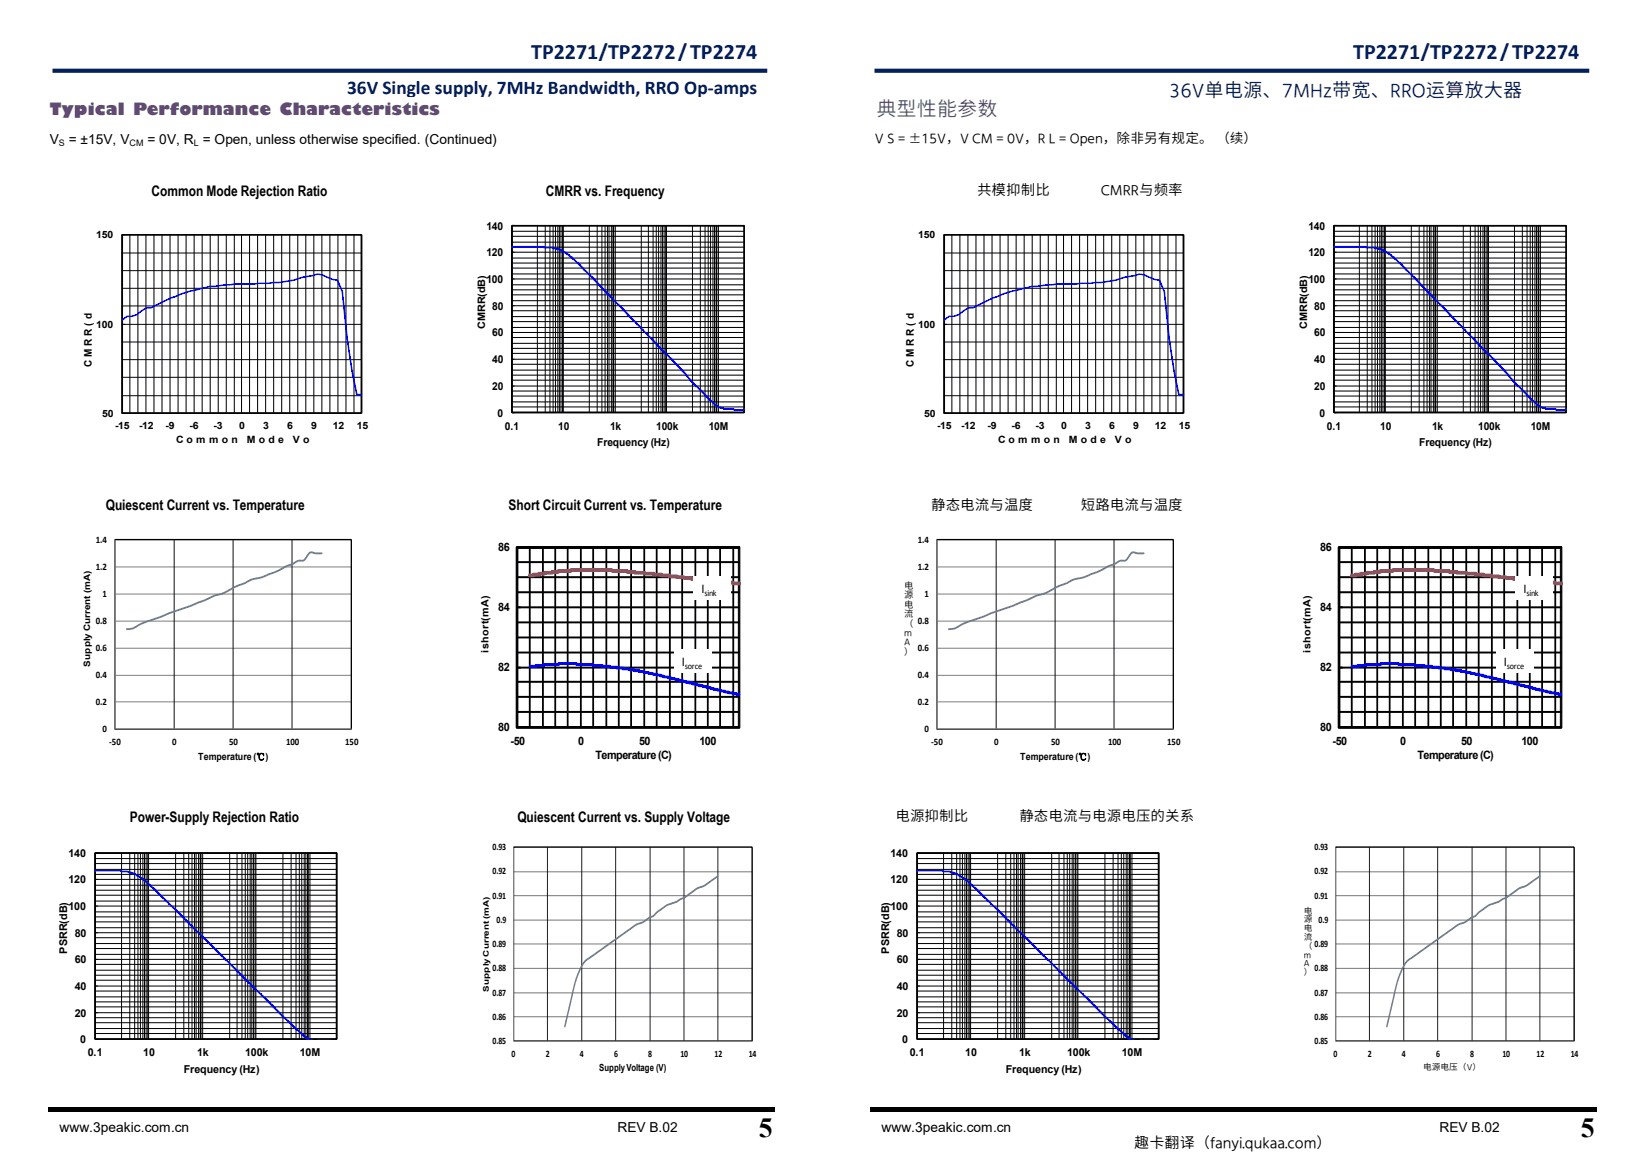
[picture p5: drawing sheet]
<svg xmlns="http://www.w3.org/2000/svg" width="420mm" height="297mm" viewBox="0 0 420 297" stroke-linecap="round" stroke-linejoin="round" font-family="sans-serif">
<defs><g id="words">
<g font-size="7.1">
<text x="193.8" y="290.7">5</text>
<text x="403.9" y="290.7">5</text>
</g>
<g font-size="5.6" fill="#002060">
<text x="135.7" y="15">TP2271/TP2272/TP2274</text>
<text x="345.7" y="15">TP2271/TP2272/TP2274</text>
</g>
<text font-size="5.2" fill="#5f4879" x="223.9" y="29.7">典型性能参数</text>
<text font-size="5" fill="#002060" x="88.7" y="24.1">36V Single supply, 7MHz Bandwidth, RRO Op-amps</text>
<text font-size="5" fill="#001f5f" x="298.7" y="24.7">36V单电源、7MHz带宽、RRO运算放大器</text>
<text font-size="4.2" fill="#5f497a" x="12.7" y="29.4">Typical Performance Characteristics</text>
<text font-size="3.9" x="289.8" y="293.4">趣卡翻译（fanyi.qukaa.com）</text>
<g font-size="3.7">
<text x="38.7" y="50.1">Common Mode Rejection Ratio</text>
<text x="139.5" y="50.1">CMRR vs. Frequency</text>
<text x="249.6" y="49.9">共模抑制比</text>
<text x="281.3" y="49.9">CMRR与频率</text>
<text x="27" y="130.4">Quiescent Current vs. Temperature</text>
<text x="129.9" y="130.4">Short Circuit Current vs. Temperature</text>
<text x="237.9" y="130.2">静态电流与温度</text>
<text x="276.1" y="130.2">短路电流与温度</text>
<text x="228.8" y="209.8">电源抑制比</text>
<text x="260.4" y="209.8">静态电流与电源电压的关系</text>
<text x="33.2" y="210">Power-Supply Rejection Ratio</text>
<text x="132.2" y="210">Quiescent Current vs. Supply Voltage</text>
</g>
<g font-size="3.5">
<text x="12.7" y="36.8">V</text>
<text x="17.6" y="36.8">= ±15V, V</text>
<text x="37.7" y="36.8">= 0V, R = Open, unless otherwise specified. (Continued)</text>
<text x="223.5" y="36.7">V S = ±15V，V CM = 0V，R L = Open，除非另有规定。 （续）</text>
<text x="15.2" y="289.3">www.3peakic.com.cn</text>
<text x="157.8" y="289.3">REV B.02</text>
<text x="225.2" y="289.3">www.3peakic.com.cn</text>
<text x="367.8" y="289.3">REV B.02</text>
</g>
<g font-size="3.4">
<text x="179.2" y="151.7">I</text>
<text x="389.2" y="151.7">I</text>
<text x="174.2" y="170.2">I</text>
<text x="384.2" y="170.2">I</text>
</g>
<g font-size="2.9">
<text x="127.3" y="140.9">86</text>
<text x="337.3" y="140.9">86</text>
<text x="127.3" y="156.3">84</text>
<text x="337.3" y="156.3">84</text>
<text x="127.3" y="171.6">82</text>
<text x="337.3" y="171.6">82</text>
<text x="127.3" y="187">80</text>
<text x="130.5" y="190.4">-50</text>
<text x="147.7" y="190.4">0</text>
<text x="163.3" y="190.4">50</text>
<text x="178.7" y="190.4">100</text>
<text x="337.3" y="187">80</text>
<text x="340.5" y="190.4">-50</text>
<text x="357.7" y="190.4">0</text>
<text x="373.3" y="190.4">50</text>
<text x="388.7" y="190.4">100</text>
<text x="152.1" y="193.9">Temperature (C)</text>
<text x="362.1" y="193.9">Temperature (C)</text>
</g>
<g font-size="2.8">
<text x="124.3" y="58.7">140</text>
<text x="334.3" y="58.7">140</text>
<text x="124.3" y="65.5">120</text>
<text x="334.3" y="65.5">120</text>
<text x="124.3" y="72.3">100</text>
<text x="334.3" y="72.3">100</text>
<text x="125.8" y="79.2">80</text>
<text x="335.8" y="79.2">80</text>
<text x="125.8" y="86">60</text>
<text x="335.8" y="86">60</text>
<text x="125.8" y="92.8">40</text>
<text x="335.8" y="92.8">40</text>
<text x="125.8" y="99.7">20</text>
<text x="335.8" y="99.7">20</text>
<text x="127.1" y="106.5">0</text>
<text x="337.1" y="106.5">0</text>
<text x="129" y="109.8">0.1</text>
<text x="142.6" y="109.8">10</text>
<text x="155.9" y="109.8">1k</text>
<text x="167.7" y="109.8">100k</text>
<text x="181.1" y="109.8">10M</text>
<text x="339" y="109.8">0.1</text>
<text x="352.6" y="109.8">10</text>
<text x="365.9" y="109.8">1k</text>
<text x="377.7" y="109.8">100k</text>
<text x="391.1" y="109.8">10M</text>
<text x="152.6" y="114.1">Frequency (Hz)</text>
<text x="362.6" y="114.1">Frequency (Hz)</text>
<text x="17.5" y="219">140</text>
<text x="227.5" y="219">140</text>
<text x="17.5" y="225.8">120</text>
<text x="227.5" y="225.8">120</text>
<text x="17.5" y="232.6">100</text>
<text x="227.5" y="232.6">100</text>
<text x="19.1" y="239.4">80</text>
<text x="229.1" y="239.4">80</text>
<text x="19.1" y="246.2">60</text>
<text x="229.1" y="246.2">60</text>
<text x="19.1" y="253">40</text>
<text x="229.1" y="253">40</text>
<text x="19.1" y="259.9">20</text>
<text x="229.1" y="259.9">20</text>
<text x="20.5" y="266.7">0</text>
<text x="22.4" y="269.9">0.1</text>
<text x="36.6" y="269.9">10</text>
<text x="50.4" y="269.9">1k</text>
<text x="62.7" y="269.9">100k</text>
<text x="76.6" y="269.9">10M</text>
<text x="230.5" y="266.7">0</text>
<text x="232.4" y="269.9">0.1</text>
<text x="246.6" y="269.9">10</text>
<text x="260.4" y="269.9">1k</text>
<text x="272.7" y="269.9">100k</text>
<text x="286.6" y="269.9">10M</text>
<text x="46.9" y="274.2">Frequency (Hz)</text>
<text x="257" y="274.2">Frequency (Hz)</text>
</g>
<g font-size="2.7">
<text x="23.4" y="93.8" transform="rotate(-90 23.4 93.8)">C M R R ( d B</text>
<text x="233.5" y="93.8" transform="rotate(-90 233.5 93.8)">C M R R ( d B</text>
<text x="17.2" y="243.7" transform="rotate(-90 17.2 243.7)">PSRR(dB)</text>
<text x="227.2" y="243.7" transform="rotate(-90 227.2 243.7)">PSRR(dB)</text>
</g>
<g font-size="2.6">
<text x="24.6" y="60.9">150</text>
<text x="234.6" y="60.9">150</text>
<text x="24.6" y="83.8">100</text>
<text x="234.6" y="83.8">100</text>
<text x="123.9" y="84" transform="rotate(-90 123.9 84)">CMRR(dB)</text>
<text x="333.9" y="84" transform="rotate(-90 333.9 84)">CMRR(dB)</text>
<text x="26.1" y="106.6">50</text>
<text x="236.1" y="106.6">50</text>
<text x="29.4" y="109.6">-15</text>
<text x="35.5" y="109.6">-12</text>
<text x="42.3" y="109.6">-9</text>
<text x="45" y="113.3">C o m m o n</text>
<text x="48.4" y="109.6">-6</text>
<text x="54.6" y="109.6">-3</text>
<text x="61.1" y="109.6">0</text>
<text x="63.1" y="113.3">M o d e</text>
<text x="67.2" y="109.6">3</text>
<text x="73.4" y="109.6">6</text>
<text x="74.8" y="113.3">V o l</text>
<text x="79.5" y="109.6">9</text>
<text x="85" y="109.6">12</text>
<text x="91.1" y="109.6">15</text>
<text x="239.4" y="109.6">-15</text>
<text x="245.6" y="109.6">-12</text>
<text x="252.3" y="109.6">-9</text>
<text x="255" y="113.3">C o m m o n</text>
<text x="258.4" y="109.6">-6</text>
<text x="264.6" y="109.6">-3</text>
<text x="271.1" y="109.6">0</text>
<text x="273.1" y="113.3">M o d e</text>
<text x="277.2" y="109.6">3</text>
<text x="283.4" y="109.6">6</text>
<text x="284.8" y="113.3">V o l</text>
<text x="289.5" y="109.6">9</text>
<text x="295" y="109.6">12</text>
<text x="301.2" y="109.6">15</text>
<text x="124.8" y="166.8" transform="rotate(-90 124.8 166.8)">ishort(mA)</text>
<text x="334.9" y="166.8" transform="rotate(-90 334.9 166.8)">ishort(mA)</text>
</g>
<g font-size="2.5">
<text x="24.5" y="138.7">1.4</text>
<text x="234.5" y="138.7">1.4</text>
<text x="24.5" y="145.6">1.2</text>
<text x="234.5" y="145.6">1.2</text>
<text x="26.2" y="152.5">1</text>
<text x="236.2" y="152.5">1</text>
<text x="24.5" y="159.5">0.8</text>
<text x="234.5" y="159.5">0.8</text>
<text x="24.5" y="166.4">0.6</text>
<text x="234.5" y="166.4">0.6</text>
<text x="24.5" y="173.3">0.4</text>
<text x="234.5" y="173.3">0.4</text>
<text x="24.5" y="180.3">0.2</text>
<text x="234.5" y="180.3">0.2</text>
<text x="26.2" y="187.2">0</text>
<text x="27.9" y="190.5">-50</text>
<text x="44" y="190.5">0</text>
<text x="58.5" y="190.5">50</text>
<text x="73.1" y="190.5">100</text>
<text x="88.2" y="190.5">150</text>
<text x="236.2" y="187.2">0</text>
<text x="237.9" y="190.5">-50</text>
<text x="254" y="190.5">0</text>
<text x="268.6" y="190.5">50</text>
<text x="283.1" y="190.5">100</text>
<text x="298.2" y="190.5">150</text>
<text x="50.6" y="194.3">Temperature (℃)</text>
<text x="260.7" y="194.3">Temperature (℃)</text>
<text x="125.9" y="217.3">0.93</text>
<text x="335.9" y="217.3">0.93</text>
<text x="125.9" y="223.5">0.92</text>
<text x="335.9" y="223.5">0.92</text>
<text x="125.9" y="229.7">0.91</text>
<text x="335.9" y="229.7">0.91</text>
<text x="126.9" y="235.9">0.9</text>
<text x="125.9" y="242.1">0.89</text>
<text x="125.9" y="248.3">0.88</text>
<text x="335.9" y="248.3">0.88</text>
<text x="125.9" y="254.5">0.87</text>
<text x="335.9" y="254.5">0.87</text>
<text x="125.9" y="260.7">0.86</text>
<text x="335.9" y="260.7">0.86</text>
<text x="125.9" y="266.9">0.85</text>
<text x="335.9" y="266.9">0.85</text>
<text x="130.7" y="270.2">0</text>
<text x="139.4" y="270.2">2</text>
<text x="148.2" y="270.2">4</text>
<text x="153" y="273.8">Supply Voltage (V)</text>
<text x="156.9" y="270.2">6</text>
<text x="165.6" y="270.2">8</text>
<text x="173.8" y="270.2">10</text>
<text x="182.6" y="270.2">12</text>
<text x="191.3" y="270.2">14</text>
<text x="340.7" y="270.2">0</text>
<text x="349.5" y="270.2">2</text>
<text x="358.2" y="270.2">4</text>
<text x="366.9" y="270.2">6</text>
<text x="375.6" y="270.2">8</text>
<text x="383.9" y="270.2">10</text>
<text x="392.6" y="270.2">12</text>
<text x="401.3" y="270.2">14</text>
</g>
<g font-size="2.4">
<text x="231" y="150.5">电</text>
<text x="231" y="152.9">源</text>
<text x="231" y="155.3">电</text>
<text x="231" y="157.7">流</text>
<text x="231" y="160.2">（</text>
<text x="231" y="162.6">m</text>
<text x="231" y="165">A</text>
<text x="231" y="167.4">）</text>
</g>
<g font-size="2.3">
<text x="15" y="37.3">S</text>
<text x="33.1" y="37.3">CM</text>
<text x="49.5" y="37.3">L</text>
<text x="180" y="152.3">sink</text>
<text x="390" y="152.3">sink</text>
<text x="23" y="170.4" transform="rotate(-90 23 170.4)">Supply Current (mA)</text>
<text x="175" y="170.9">sorce</text>
<text x="385" y="170.9">sorce</text>
</g>
<g font-size="2.2">
<text x="333.1" y="233.5">电</text>
<text x="333.1" y="235.8">源 0.9</text>
<text x="333.1" y="238">电</text>
<text x="333.1" y="240.3">流</text>
<text x="333.1" y="242.5">（ 0.89</text>
<text x="333.1" y="244.8">m</text>
<text x="333.1" y="247">A</text>
<text x="333.1" y="249.3">）</text>
<text x="363.6" y="273.5">电源电压（V）</text>
</g>
<text font-size="2" x="124.9" y="253.4" transform="rotate(-90 124.9 253.4)">Supply Current (mA)</text>
</g></defs>
<path d="M12.2 283.1h185.7v1.1h-185.7z" fill-rule="evenodd" fill="#000"/>
<path d="M12.6 284.7h163.5v7.5h-163.5z" fill-rule="evenodd" fill="#fff"/>
<path d="M13.4 18.1h182.6" fill="none" stroke="#002060" stroke-width="1.1" stroke-linecap="butt"/>
<path d="M19.5 56.7h76.2v60h-76.2z" fill-rule="evenodd" fill="#fff"/>
<g fill="none" stroke="#000" stroke-width=".26">
<path d="M31.1 60h61.2v45.7h-61.2zM33.2 60v45.7M35.2 60v45.7M37.3 60v45.7M39.3 60v45.7M41.4 60v45.7M43.4 60v45.7M45.5 60v45.7M47.5 60v45.7M49.6 60v45.7M51.7 60v45.7M53.7 60v45.7"/>
<path d="M55.8 60v45.7M57.8 60v45.7M59.9 60v45.7M61.7 60v45.7M63.8 60v45.7M65.8 60v45.7M67.9 60v45.7M69.9 60v45.7M72 60v45.7M74 60v45.7M76.1 60v45.7M78.1 60v45.7"/>
<path d="M80.2 60v45.7M82.2 60v45.7M84.3 60v45.7M86.3 60v45.7M88.4 60v45.7M90.4 60v45.7M31.1 78.2h61.2M31.1 73.7h61.2M31.1 69.2h61.2M31.1 64.7h61.2M31.1 96.4h61.2M31.1 91.9h61.2"/>
<path d="M31.1 87.4h61.2M31.1 82.9h61.2M31.1 101.1h61.2"/>
</g>
<path d="M31.2 60.1h61.2v45.5h-61.2z" fill="none" stroke="#000" stroke-width=".4"/>
<path d="M31.2 81.8l1.3-1h1.2l1.2-.3 2.5-1.8h1.2a44.2 44.2 0 0 1 18.9-5.9l9.9-.4a32.3 32.3 0 0 0 10-1.6l2.5-.3 1.2-.4 1.2 .2 2.7 1.1 1.2 .2 1.3 3 1.2 11.9 1.2 8.3 1.3 6.1h1.2" fill="none" stroke="#00f" stroke-width=".4"/>
<path d="M120.1 54.3h75v62.6h-75z" fill-rule="evenodd" fill="#fff"/>
<g fill="none" stroke="#000" stroke-width=".26">
<path d="M130.9 59.1h59.3M130.9 57.6h59.3v47.9h-59.3zM137.3 57.6v47.9M139.3 57.6v47.9M140.5 57.6v47.9M141.3 57.6v47.9M141.9 57.6v47.9M142.5 57.6v47.9M142.9 57.6v47.9M143.3 57.6v47.9M143.7 57.6v47.9M143.9 57.6v47.9"/>
<path d="M150.6 57.6v47.9M152.6 57.6v47.9M153.8 57.6v47.9M154.6 57.6v47.9M155.2 57.6v47.9M155.6 57.6v47.9M156.2 57.6v47.9M156.6 57.6v47.9M156.8 57.6v47.9M157.2 57.6v47.9M163.8 57.6v47.9M165.7 57.6v47.9"/>
<path d="M166.9 57.6v47.9M167.7 57.6v47.9M168.3 57.6v47.9M168.9 57.6v47.9M169.3 57.6v47.9M169.7 57.6v47.9M170.1 57.6v47.9M170.3 57.6v47.9M176.9 57.6v47.9M178.9 57.6v47.9M180.1 57.6v47.9M180.9 57.6v47.9"/>
<path d="M181.5 57.6v47.9M182.1 57.6v47.9M182.6 57.6v47.9M183 57.6v47.9M183.2 57.6v47.9M183.6 57.6v47.9M130.9 79.4h59.3M130.9 76.9h59.3M130.9 75.4h59.3M130.9 74.1h59.3M130.9 72.8h59.3M130.9 70h59.3"/>
<path d="M130.9 68.5h59.3M130.9 67.2h59.3M130.9 66h59.3M130.9 63.2h59.3M130.9 61.9h59.3M130.9 60.4h59.3M130.9 78.1h59.3M130.9 71.3h59.3M130.9 64.5h59.3M130.9 99.9h59.3M130.9 97.2h59.3M130.9 95.9h59.3"/>
<path d="M130.9 94.6h59.3M130.9 93.1h59.3M130.9 90.3h59.3M130.9 89h59.3M130.9 87.8h59.3M130.9 86.3h59.3M130.9 83.7h59.3M130.9 82.2h59.3M130.9 80.9h59.3M130.9 98.7h59.3M130.9 91.8h59.3M130.9 85h59.3"/>
<path d="M130.9 104h59.3M130.9 102.7h59.3M130.9 101.2h59.3"/>
</g>
<path d="M130.8 57.7h59.3v47.7h-59.3z" fill="none" stroke="#000" stroke-width=".41"/>
<path d="M130.8 63.1h8.2v.2h2.4v.2h.8v.2l1.2 .2v.2l.8 .3v.2h.4l.2 .4h.4l.4 .6h.4l.4 .7 1.3 .8v.2l.4 .3 .6 .8h.2l.6 .9 1.4 1 .6 .9h.2v.2h.2v.2l.6 .5 .2 .4h.2v.2l.4 .2 .6 .9 .4 .2v.2l.4 .2v.2h.2l.6 .9h.2v.2l.8 .6v.2l1.6 1.3 .6 .9 .8 .6v.2l.4 .2 .6 .9h.2l.4 .6h.2v.3h.2v.2h.2l.6 .8 .4 .2v.3l1.6 1.2v.3l.9 .8h.2l.2 .4h.2l.4 .7h.2l.2 .4h.2l.6 .9h.2l.2 .4h.2l.4 .6 .6 .5v.2h.2v.2l.8 .6v.2l.6 .3v.2l.8 .6v.2h.2v.2h.2l.4 .7 .8 .6v.2h.2l.2 .5h.2v.2l.6 .4 .4 .6 .4 .3v.2h.2l1 1.5h.2v.2l.6 .4 .4 .6 .4 .3v.2l1 .6v.2h.2l.6 .9h.2v.2l.6 .4v.2l.8 .7v.2l1.4 1.1v.2l.7 .2v.2l.4 .2h.4v.2h.8v.2h2.6v.3h2.4l.2-.3" fill="none" stroke="#00f" stroke-width=".41"/>
<g fill="#fff">
<path d="M19 135.4h74.7v62.3h-74.7z" fill-rule="evenodd"/>
<path d="M29.4 137.9h60.5v48.7h-60.5z" fill-rule="evenodd"/>
</g>
<path d="M89.8 138h-60.4v48.3h60.4M29.4 158.8h60.4M29.4 151.8h60.4M29.4 144.9h60.4M29.4 179.4h60.4M29.4 172.6h60.4M29.4 165.7h60.4" fill="none" stroke="#868686" stroke-width=".26"/>
<path d="M44.5 138v48.3M59.6 138v48.3M74.6 138v48.3M89.8 138v48.3" fill="none" stroke="#000" stroke-width=".26"/>
<path d="M29.4 137.9h60.3v48.5h-60.3z" fill="none" stroke="#000" stroke-width=".3"/>
<path d="M82.2 141.4h-1.9a1.15 1.15 0 0 0-1.7 .6l-.3 .4a1.76 1.76 0 0 1-2.1 .9l-5.7 2.8-3.4 1.4-1.1 .3a7.5 7.5 0 0 0-3.8 1.4l-1.5 .5a22.8 22.8 0 0 1-6.4 2.8l-5.3 2.3-8.7 3.1a25.4 25.4 0 0 0-6.4 2.7l-1.5 .2" fill="none" stroke="#4a7ebb" stroke-width=".45"/>
<path d="M121 136.5h71.8v60.5h-71.8z" fill-rule="evenodd" fill="#fff"/>
<g fill="#000" stroke="#000" stroke-width=".26">
<path d="M132.1 139.8h.2v46h-.2zM132.2 185.7h56.7v.2h-56.7z"/>
<path d="M131.9 139.8h57.1v46.3h-57.1zM132.3 139.9v46l-.2-.2h56.7l-.2 .2v-46l.2 .3h-56.7z"/>
<path d="M135.2 139.8h.2v46h-.2zM138.6 139.8h.2v46h-.2zM141.8 139.8h.2v46h-.2zM144.9 139.8h.2v46h-.2zM151.5 139.8h.2v46h-.2zM154.8 139.8h.2v46h-.2zM158 139.8h.2v46h-.2zM161.2 139.8h.1v46h-.1zM167.7 139.8h.2v46h-.2zM171 139.8h.2v46h-.2zM174.2 139.8h.2v46h-.2zM177.6 139.8h.2v46h-.2zM183.9 139.8h.2v46h-.2zM187.3 139.8h.2v46h-.2z"/>
<path d="M148.3 139.8h.2v46h-.2zM164.5 139.8h.2v46h-.2zM180.7 139.8h.2v46h-.2z"/>
<path d="M132.2 181.9h56.7v.2h-56.7zM132.2 178h56.7v.2h-56.7zM132.2 174.2h56.7v.2h-56.7zM132.2 166.7h56.7v.2h-56.7zM132.2 162.8h56.7v.3h-56.7zM132.2 159h56.7v.2h-56.7zM132.2 151.3h56.7v.2h-56.7zM132.2 147.4h56.7v.2h-56.7zM132.2 143.6h56.7v.2h-56.7z"/>
<path d="M132.2 185.7h56.7v.2h-56.7zM132.2 170.5h56.7v.3h-56.7zM132.2 155.1h56.7v.3h-56.7zM132.2 139.7h56.7v.2h-56.7z"/>
<path d="M132.2 185.7h.8v.2h-.8zM132.2 170.5h.8v.3h-.8zM132.2 155.1h.8v.3h-.8zM132.2 139.7h.8v.2h-.8z"/>
</g>
<g fill="#00f" stroke="#00f" stroke-width=".26">
<path d="M135.3 170.1h1.7l-.2 .2 .2-.5h2l-.2 .3 .2-.5h3.8l-.2 .2 .2-.4h4.5l.2 .4-.2-.2h4.2l.2 .5-.2-.3h2.3l.2 .5-.2-.2h2l.2 .4-.2-.2h1.8l.2 .5-.2-.3h1.6l.2 .5-.2-.2h1.4l.3 .3-.1-.1h1.1l.2 .4-.2-.2h1.4l.2 .5-.2-.3h1.2l.2 .5-.2-.2h1.2l.2 .4-.2-.2h1.1l.2 .3-.1-.1h1l.2 .5-.2-.3h1l.2 .5-.2-.2h.6l.3 .3-.1-.1h.9l.2 .4-.2-.2h.8l.6 .5-.2 .2-.5-.3 .1 .1h-.8l-.2-.5 .2 .2h-1l-.3-.2h.2h-.8v-.4l.2 .2h-1l-.2-.5 .2 .3h-1.1l-.3-.3h.2h-1l-.2-.4 .2 .2h-1.2l-.2-.4 .2 .2h-1.2l-.2-.5 .2 .3h-1.4l-.2-.5 .2 .2h-1.2l-.3-.2h.2h-1.4l-.2-.4 .2 .2h-1.6l-.2-.5 .2 .3h-1.8l-.2-.5 .2 .2h-2l-.2-.4 .2 .2h-2.3l-.2-.5 .2 .3h-4.2l-.2-.5 .2 .2h-4.5l.2-.2-.2 .5h-3.8l.2-.3-.2 .5h-2l.2-.2-.2 .4h-1.6z"/>
<path d="M171.7 173.3l.7-.1 .4 .3h-.2h.8l.2 .4-.2-.2h1l.2 .5-.2-.3 .9 .1 .1 .4-.2-.2h1l.2 .4-.2-.2h.9l.1 .4-.2-.2h1l.2 .5-.2-.3 .9 .1v.4l-.2-.2h.8l.4 .3-.2-.1 1 .1v.3l-.2-.2h1l.2 .5-.2-.3 1 .1v.4l-.2-.2h1l.2 .4-.2-.2h.8l.3 .3-.1-.1h.9l.2 .3-.1-.1 .9 .1 .2 .2h-.1h1l.2 .4-.2-.2h.9l.2 .5-.2-.3h.6l.2 .3a.54 .54 0 0 1-.5 .2 .54 .54 0 0 1-.5-.5l.2 .3h-.9l-.2-.5 .2 .2h-1.1l-.3-.3 .2 .1h-.9l-.3-.3 .2 .1h-.9l-.2-.3h.1h-.8l-.2-.4 .2 .2h-1l-.2-.4 .2 .2h-.8l-.2-.5 .2 .3h-1l-.2-.5 .2 .2h-.8l-.3-.2h.1h-.8l-.1-.4 .1 .2h-.7l-.2-.5 .2 .3h-1l-.2-.5 .2 .2h-1v-.4l.2 .2h-1l-.2-.4 .2 .2h-.8l-.2-.5 .2 .3h-1l-.2-.5 .2 .2h-.9l-.2-.3 .1 .1-.7-.1z"/>
</g>
<g fill="#be4b48" stroke="#be4b48" stroke-width=".26">
<path d="M135.2 146.8l1.1-.1-.3 .4v-.2a1.33 1.33 0 0 1 1.5-.4h.2l-.3 .4a.69 .69 0 0 1 1.1-.6h.6l-.2 .1 .4-.3h1.8l-.3 .3v-.2a1.35 1.35 0 0 1 1.5-.4h.4l-.3 .4v-.2a1.34 1.34 0 0 1 1.4-.4h2l-.3 .4v-.3a1.34 1.34 0 0 1 1.5-.3h9.3l.4 .3-.2-.1h3a.69 .69 0 0 1 1.1 .6l-.3-.4h.9a1.18 1.18 0 0 1 1.3 .4v.2l-.3-.3h2.4l.4 .3-.2-.1h1.2a1.18 1.18 0 0 1 1.3 .3v.3l-.3-.4h2l.4 .3-.2-.1h1.7l.4 .4-.2-.1h1a.69 .69 0 0 1 1.1 .5l-.3-.3 .5 .2a.41 .41 0 0 1-.4 .5 .41 .41 0 0 1-.4-.6l.3 .3h-1.8l-.4-.3 .2 .1h-1.7l-.4-.3 .2 .1h-1a1.17 1.17 0 0 1-1.3-.3v-.3l.3 .4h-2.2l-.4-.4 .2 .1h-1.4a1.18 1.18 0 0 1-1.3-.3v-.2l.3 .3h-1.1a.69 .69 0 0 1-1.1-.5l.3 .3h-3.8l-.4-.3 .2 .1h-10.5l.3-.4a.69 .69 0 0 1-1.1 .6h-2.3l.3-.3v.2a1.17 1.17 0 0 1-1.3 .3h-.6l.3-.3a.69 .69 0 0 1-1.1 .5h-1l.2-.1-.4 .4h-1.4l.3-.4v.3a1.17 1.17 0 0 1-1.3 .3h-.4l.3-.3v.2a1.2 1.2 0 0 1-1.4 .3l-.2-.3z"/>
<path d="M173 147.2h1.7l.4 .3-.2-.1h.8a1.18 1.18 0 0 1 1.3 .4v.2l-.3-.4h.8a1.17 1.17 0 0 1 1.2 .4v.2l-.2-.3h.9a1.18 1.18 0 0 1 1.3 .3v.2l-.3-.3h1a1.18 1.18 0 0 1 1.3 .3v.3l-.3-.4h1.4a1.17 1.17 0 0 1 1.3 .4v.2l-.3-.3h2.4l.4 .3-.2-.1h1.3a.35 .35 0 0 1 .5 .3 .35 .35 0 0 1-.5 .4h-1.3l-.5-.4 .3 .1h-1.4a1.18 1.18 0 0 1-1.3-.3v-.2l.3 .3h-1.4a1.18 1.18 0 0 1-1.3-.3v-.3l.3 .4h-1a1.18 1.18 0 0 1-1.3-.4v-.2l.3 .4h-1a1.17 1.17 0 0 1-1.2-.4v-.2l.3 .3h-.8a1.17 1.17 0 0 1-1.3-.3v-.2l.3 .3h-1.8l-.4-.3 .2 .1h-.6a1.19 1.19 0 0 1-1.3-.4z"/>
</g>
<g fill="#fff">
<path d="M172.2 165.8h9.5v6.1h-9.5z" fill-rule="evenodd"/>
<path d="M177.2 147.2h9.5v6.1h-9.5z" fill-rule="evenodd"/>
<path d="M13.2 214.7h78v62.4h-78z" fill-rule="evenodd"/>
</g>
<g fill="none" stroke="#000" stroke-width=".26">
<path d="M24.4 219.5h61.7M24.4 218h61.7v47.7h-61.7zM31.1 218v47.7M33.2 218v47.7M34.4 218v47.7M35.2 218v47.7M35.9 218v47.7M36.5 218v47.7M36.9 218v47.7M37.3 218v47.7M37.8 218v47.7M38 218v47.7"/>
<path d="M44.9 218v47.7M47 218v47.7M48.2 218v47.7M49.1 218v47.7M49.7 218v47.7M50.1 218v47.7M50.7 218v47.7M51.2 218v47.7M51.4 218v47.7M51.8 218v47.7M58.7 218v47.7M60.6 218v47.7"/>
<path d="M61.8 218v47.7M62.7 218v47.7M63.3 218v47.7M63.9 218v47.7M64.3 218v47.7M64.8 218v47.7M65.2 218v47.7M65.4 218v47.7M72.3 218v47.7M74.4 218v47.7M75.6 218v47.7M76.5 218v47.7"/>
<path d="M77.1 218v47.7M77.7 218v47.7M78.1 218v47.7M78.6 218v47.7M78.8 218v47.7M79.2 218v47.7M24.4 239.7h61.7M24.4 237.1h61.7M24.4 235.6h61.7M24.4 234.4h61.7M24.4 233.1h61.7M24.4 230.3h61.7"/>
<path d="M24.4 228.8h61.7M24.4 227.5h61.7M24.4 226.3h61.7M24.4 223.5h61.7M24.4 222.2h61.7M24.4 220.7h61.7M24.4 238.4h61.7M24.4 231.6h61.7M24.4 224.8h61.7M24.4 257.4h61.7M24.4 256.1h61.7M24.4 254.8h61.7"/>
<path d="M24.4 253.3h61.7M24.4 250.5h61.7M24.4 249.3h61.7M24.4 248h61.7M24.4 246.5h61.7M24.4 243.9h61.7M24.4 242.5h61.7M24.4 241.2h61.7M24.4 258.9h61.7M24.4 252h61.7M24.4 245.2h61.7M24.4 264.2h61.7"/>
<path d="M24.4 262.9h61.7M24.4 261.4h61.7M24.4 260.1h61.7"/>
</g>
<path d="M24.3 218.1h61.7v47.5h-61.7z" fill="none" stroke="#000" stroke-width=".42"/>
<path d="M24.3 222.5h6.7v.3h1.6l.2 .2h.7v.2h.6v.2h.4l.4 .2v.2h.5v.2l1.2 .7 .2 .4 1.1 .6 .6 .9 .8 .4 .2 .4 .7 .5v.2h.2l.4 .6h.2l.2 .4h.2l.2 .5h.2l.2 .4h.3l.2 .4 .6 .4v.3l1 .6 .5 .6h.2v.3h.2l.4 .6 .4 .2v.2l.6 .4v.3l.7 .4v.2l.4 .2 .6 .9 .4 .2v.2h.2l.5 .6 .4 .2v.2l.4 .3v.2l1.7 1.3v.2l.4 .2v.2l.4 .2v.2l.8 .7v.2h.3v.2h.2l.6 .8 .4 .2v.3l.4 .2v.2l.4 .2v.2l.7 .4 .2 .5h.2v.2l.4 .2 .4 .6 1.7 1.3 .4 .6 .7 .5v.2h.2v.2l.6 .4v.2l.4 .2v.3l.4 .2v.2l.4 .2v.2l.7 .4v.3l.6 .4v.2l.4 .2v.2h.2l.4 .7 .5 .2v.2l1.6 1.3v.2l.5 .2 .4 .6h.2l.2 .5h.2v.2l.6 .4 .2 .4h.2l.5 .7h.2v.2h.2l.2 .4h.2v.2h.2v.2l.6 .4 .3 .5 .4 .2v.2l.6 .4v.2l1 .7v.2l.7 .4 .6 .9h.2v.2l.6 .4v.2l.7 .2v.2l.6 .5 .2 .4h.2v.2l.6 .2 .5 .7 .8 .2" fill="none" stroke="#00f" stroke-width=".42"/>
<g fill="#fff">
<path d="M121 214h74.1v63h-74.1z" fill-rule="evenodd"/>
<path d="M131.3 216.5h61v49.7h-61z" fill-rule="evenodd"/>
</g>
<path d="M192.2 216.6h-61v49.5h61M131.2 235.2h61M131.2 228.9h61M131.2 222.8h61M131.2 259.9h61M131.2 253.8h61M131.2 247.5h61M131.2 241.3h61" fill="none" stroke="#868686" stroke-width=".26"/>
<path d="M139.9 216.6v49.5M148.6 216.6v49.5M157.3 216.6v49.5M166.1 216.6v49.5M174.8 216.6v49.5M183.4 216.6v49.5M192.2 216.6v49.5" fill="none" stroke="#000" stroke-width=".26"/>
<path d="M131.3 216.5h60.8v49.5h-60.8z" fill="none" stroke="#000" stroke-width=".28"/>
<path d="M183.4 223.9l-1.1 .8a11.8 11.8 0 0 1-4.3 2.5l-3.1 2.2-1.7 .9a15.2 15.2 0 0 0-6.6 4l-.3 .1a11.2 11.2 0 0 1-4 2.1l-10.4 7.4a7.9 7.9 0 0 0-3.9 4.4 93.9 93.9 0 0 0-3.3 12.2l-.4 1.9" fill="none" stroke="#4a7ebb" stroke-width=".42"/>
<path d="M222.2 283.1h185.7v1.1h-185.7z" fill-rule="evenodd" fill="#000"/>
<path d="M222.7 284.7h163.4v7.5h-163.4z" fill-rule="evenodd" fill="#fff"/>
<path d="M223.4 18.1h182.7" fill="none" stroke="#002060" stroke-width="1.1" stroke-linecap="butt"/>
<path d="M229.5 56.7h76.2v60h-76.2z" fill-rule="evenodd" fill="#fff"/>
<g fill="none" stroke="#000" stroke-width=".26">
<path d="M241.1 60h61.2v45.7h-61.2zM243.2 60v45.7M245.2 60v45.7M247.3 60v45.7M249.4 60v45.7M251.4 60v45.7M253.5 60v45.7M255.5 60v45.7M257.6 60v45.7M259.6 60v45.7M261.7 60v45.7M263.7 60v45.7"/>
<path d="M265.8 60v45.7M267.8 60v45.7M269.9 60v45.7M271.7 60v45.7M273.8 60v45.7M275.8 60v45.7M277.9 60v45.7M279.9 60v45.7M282 60v45.7M284 60v45.7M286.1 60v45.7M288.1 60v45.7"/>
<path d="M290.2 60v45.7M292.2 60v45.7M294.3 60v45.7M296.4 60v45.7M298.4 60v45.7M300.5 60v45.7M241.1 78.2h61.2M241.1 73.7h61.2M241.1 69.2h61.2M241.1 64.7h61.2M241.1 96.4h61.2M241.1 91.9h61.2"/>
<path d="M241.1 87.4h61.2M241.1 82.9h61.2M241.1 101.1h61.2"/>
</g>
<path d="M241.2 60.1h61.2v45.5h-61.2z" fill="none" stroke="#000" stroke-width=".4"/>
<path d="M241.2 81.8l1.3-1h1.2l1.2-.3 2.5-1.8h1.2a44.2 44.2 0 0 1 18.9-5.9l9.9-.4a32.3 32.3 0 0 0 10-1.6l2.5-.3 1.2-.4 1.3 .2 2.6 1.1 1.2 .2 1.3 3 1.2 11.9 1.2 8.3 1.3 6.1h1.2" fill="none" stroke="#00f" stroke-width=".4"/>
<path d="M330.1 54.3h75v62.6h-75z" fill-rule="evenodd" fill="#fff"/>
<g fill="none" stroke="#000" stroke-width=".26">
<path d="M340.9 59.1h59.3M340.9 57.6h59.3v47.9h-59.3zM347.3 57.6v47.9M349.3 57.6v47.9M350.5 57.6v47.9M351.3 57.6v47.9M351.9 57.6v47.9M352.5 57.6v47.9M352.9 57.6v47.9M353.3 57.6v47.9M353.7 57.6v47.9M353.9 57.6v47.9"/>
<path d="M360.6 57.6v47.9M362.6 57.6v47.9M363.8 57.6v47.9M364.6 57.6v47.9M365.2 57.6v47.9M365.6 57.6v47.9M366.2 57.6v47.9M366.6 57.6v47.9M366.8 57.6v47.9M367.2 57.6v47.9M373.9 57.6v47.9M375.7 57.6v47.9"/>
<path d="M376.9 57.6v47.9M377.7 57.6v47.9M378.3 57.6v47.9M378.9 57.6v47.9M379.3 57.6v47.9M379.7 57.6v47.9M380.1 57.6v47.9M380.3 57.6v47.9M386.9 57.6v47.9M388.9 57.6v47.9M390.2 57.6v47.9M391 57.6v47.9"/>
<path d="M391.6 57.6v47.9M392.2 57.6v47.9M392.6 57.6v47.9M393 57.6v47.9M393.2 57.6v47.9M393.6 57.6v47.9M340.9 79.4h59.3M340.9 76.9h59.3M340.9 75.4h59.3M340.9 74.1h59.3M340.9 72.8h59.3M340.9 70h59.3"/>
<path d="M340.9 68.5h59.3M340.9 67.2h59.3M340.9 66h59.3M340.9 63.2h59.3M340.9 61.9h59.3M340.9 60.4h59.3M340.9 78.1h59.3M340.9 71.3h59.3M340.9 64.5h59.3M340.9 99.9h59.3M340.9 97.2h59.3M340.9 95.9h59.3"/>
<path d="M340.9 94.6h59.3M340.9 93.1h59.3M340.9 90.3h59.3M340.9 89h59.3M340.9 87.8h59.3M340.9 86.3h59.3M340.9 83.7h59.3M340.9 82.2h59.3M340.9 80.9h59.3M340.9 98.7h59.3M340.9 91.8h59.3M340.9 85h59.3"/>
<path d="M340.9 104h59.3M340.9 102.7h59.3M340.9 101.2h59.3"/>
</g>
<path d="M340.8 57.7h59.3v47.7h-59.3z" fill="none" stroke="#000" stroke-width=".41"/>
<path d="M340.8 63.1h8.2v.2h2.4v.2h.8v.2l1.2 .2v.2h.4v.3l.8 .2 .2 .4h.5l.4 .6h.4l.4 .7 1.2 .8v.2l.4 .3 .6 .8h.2l.6 .9 1.4 1v.3l.4 .2v.2l.4 .2 .6 .9h.2v.2l.8 .6v.2l.8 .7 .6 .8h.2l.2 .4 .6 .5v.2l.4 .2v.2h.2l.2 .4 1.6 1.3v.2l.4 .3 .6 .8h.2v.2h.2v.2h.2l.4 .7h.2l.4 .6 .6 .4v.3l.6 .4v.2l.7 .4 .2 .5 1.6 1.2v.3l.8 .8h.2l.2 .4h.2l.4 .7h.2l.2 .4h.2l.6 .9h.2l.2 .4h.2v.2h.2l.4 .6 .4 .3v.2h.2v.2l.8 .6v.2l.6 .3v.2l.4 .2 .4 .6h.2v.2h.2l.4 .7 .8 .6v.2l.4 .2v.3h.2v.2l.6 .4 .4 .6 .4 .3v.2h.2l1 1.5h.2l.6 .8 .4 .2v.2l.4 .3v.2l1 .6v.2h.2v.2l.8 .7v.2l.7 .4v.2h.2l.6 .9 1.4 1.1v.2l.6 .2v.2l.4 .2h.4v.2h.8v.2h2.6v.3h2.4l.2-.3" fill="none" stroke="#00f" stroke-width=".41"/>
<g fill="#fff">
<path d="M229 135.4h74.7v62.3h-74.7z" fill-rule="evenodd"/>
<path d="M239.4 137.9h60.5v48.7h-60.5z" fill-rule="evenodd"/>
</g>
<path d="M299.8 138h-60.3v48.3h60.3M239.5 158.8h60.3M239.5 151.8h60.3M239.5 144.9h60.3M239.5 179.4h60.3M239.5 172.6h60.3M239.5 165.7h60.3" fill="none" stroke="#868686" stroke-width=".26"/>
<path d="M254.5 138v48.3M269.6 138v48.3M284.6 138v48.3M299.8 138v48.3" fill="none" stroke="#000" stroke-width=".26"/>
<path d="M239.4 137.9h60.3v48.5h-60.3z" fill="none" stroke="#000" stroke-width=".3"/>
<path d="M292.2 141.4h-1.9a1.15 1.15 0 0 0-1.7 .6l-.3 .4a1.76 1.76 0 0 1-2.1 .9l-5.7 2.8-3.4 1.4-1.1 .3a7.5 7.5 0 0 0-3.8 1.4l-1.5 .5a22.8 22.8 0 0 1-6.4 2.8l-5.3 2.3-8.7 3.1a25.4 25.4 0 0 0-6.4 2.7l-1.5 .2" fill="none" stroke="#4a7ebb" stroke-width=".45"/>
<path d="M331 136.5h71.8v60.5h-71.8z" fill-rule="evenodd" fill="#fff"/>
<g fill="#000" stroke="#000" stroke-width=".26">
<path d="M342.1 139.8h.2v46h-.2zM342.2 185.7h56.8v.2h-56.8z"/>
<path d="M342 139.8h57v46.3h-57zM342.3 139.9v46l-.2-.2h56.8l-.2 .2v-46l.2 .3h-56.8z"/>
<path d="M345.3 139.8h.2v46h-.2zM348.6 139.8h.2v46h-.2zM351.8 139.8h.2v46h-.2zM355 139.8h.1v46h-.1zM361.5 139.8h.2v46h-.2zM364.8 139.8h.2v46h-.2zM368 139.8h.2v46h-.2zM371.2 139.8h.2v46h-.2zM377.7 139.8h.2v46h-.2zM381.1 139.8h.2v46h-.2zM384.2 139.8h.2v46h-.2zM387.6 139.8h.2v46h-.2zM393.9 139.8h.2v46h-.2zM397.3 139.8h.2v46h-.2z"/>
<path d="M358.3 139.8h.2v46h-.2zM374.5 139.8h.2v46h-.2zM390.7 139.8h.2v46h-.2z"/>
<path d="M342.2 181.9h56.7v.2h-56.7zM342.2 178h56.7v.2h-56.7zM342.2 174.2h56.7v.2h-56.7zM342.2 166.7h56.7v.2h-56.7zM342.2 162.8h56.7v.3h-56.7zM342.2 159h56.7v.2h-56.7zM342.2 151.3h56.7v.2h-56.7zM342.2 147.4h56.7v.2h-56.7zM342.2 143.6h56.7v.2h-56.7z"/>
<path d="M342.2 185.7h56.7v.2h-56.7zM342.2 170.5h56.7v.3h-56.7zM342.2 155.1h56.7v.3h-56.7zM342.2 139.7h56.7v.2h-56.7z"/>
<path d="M342.2 185.7h.8v.2h-.8zM342.2 170.5h.8v.3h-.8zM342.2 155.1h.8v.3h-.8zM342.2 139.7h.8v.2h-.8z"/>
</g>
<g fill="#00f" stroke="#00f" stroke-width=".26">
<path d="M345.3 170.1h1.7l-.2 .2 .2-.5h2l-.2 .3 .2-.5h3.8l-.2 .2 .2-.4h4.5l.2 .4-.2-.2h4.2l.2 .5-.2-.3h2.4l.1 .5-.1-.2h1.9l.2 .4-.2-.2h1.8l.2 .5-.2-.3h1.6l.2 .5-.2-.2h1.4l.3 .3-.1-.1h1.2l.2 .4-.2-.2h1.3l.2 .5-.2-.3h1.2l.2 .5-.2-.2h1.2l.2 .4-.2-.2h1.1l.2 .3-.1-.1h1l.2 .5-.2-.3h1l.2 .5-.2-.2h.7l.2 .3-.1-.1h1l.2 .4-.2-.2h.7l.6 .5-.2 .2-.5-.3 .1 .1h-.7l-.2-.5 .2 .2h-1.1l-.3-.2h.2h-.8v-.4l.2 .2h-1l-.2-.5 .2 .3h-1.1l-.2-.3h.1h-1l-.2-.4 .2 .2h-1.2l-.2-.4 .2 .2h-1.2l-.2-.5 .2 .3h-1.3l-.2-.5 .2 .2h-1.3l-.3-.2h.2h-1.4l-.2-.4 .2 .2h-1.6l-.2-.5 .2 .3h-1.8l-.2-.5 .2 .2h-1.9l-.3-.4 .3 .2h-2.4l-.2-.5 .2 .3h-4.2l-.2-.5 .2 .2h-4.5l.2-.2-.2 .5h-3.8l.2-.3-.2 .5h-2l.2-.2-.2 .4h-1.5z"/>
<path d="M381.7 173.3l.7-.1 .4 .3h-.2h.8l.2 .4-.2-.2h1l.2 .5-.2-.3 .9 .1 .1 .4-.2-.2h1l.2 .4-.2-.2h.9l.1 .4-.2-.2h1l.2 .5-.2-.3 .9 .1 .1 .4-.2-.2h.8l.3 .3-.1-.1 .9 .1v.3l-.2-.2h1l.2 .5-.2-.3 1 .1v.4l-.2-.2h1l.2 .4-.2-.2h.8l.3 .3-.1-.1h.9l.2 .3-.1-.1 .9 .1 .2 .2h-.1h1l.2 .4-.2-.2h1l.2 .5-.2-.3h.6l.1 .3a.54 .54 0 0 1-.5 .2 .54 .54 0 0 1-.4-.5l.2 .3h-1l-.2-.5 .2 .2h-1.1l-.3-.3 .2 .1h-.9l-.2-.3 .1 .1h-.9l-.2-.3h.1h-.8l-.2-.4 .2 .2h-1l-.2-.4 .2 .2h-.8l-.2-.5 .2 .3h-1l-.2-.5 .2 .2h-.8l-.3-.2h.2h-.8l-.2-.4 .2 .2h-.8l-.2-.5 .2 .3h-1l-.2-.5 .2 .2h-.9l-.1-.4 .2 .2h-1l-.2-.4 .2 .2h-.8l-.2-.5 .2 .3h-1l-.2-.5 .2 .2h-.8l-.3-.3 .1 .1-.7-.1z"/>
</g>
<g fill="#be4b48" stroke="#be4b48" stroke-width=".26">
<path d="M345.2 146.8l1.1-.1-.2 .4v-.2a1.33 1.33 0 0 1 1.4-.4h.2l-.3 .4a.69 .69 0 0 1 1.1-.6h.6l-.2 .1 .4-.3h1.8l-.3 .3v-.2a1.35 1.35 0 0 1 1.5-.4h.4l-.3 .4v-.2a1.34 1.34 0 0 1 1.5-.4h1.9l-.3 .4v-.3a1.34 1.34 0 0 1 1.5-.3h9.3l.4 .3-.2-.1h3a.69 .69 0 0 1 1.1 .6l-.3-.4h1a1.18 1.18 0 0 1 1.2 .4v.2l-.2-.3h2.3l.4 .3-.2-.1h1.2a1.18 1.18 0 0 1 1.3 .3v.3l-.3-.4h2l.4 .3-.2-.1h1.8l.4 .4-.2-.1h.9a.69 .69 0 0 1 1.1 .5l-.3-.3 .5 .2a.41 .41 0 0 1-.4 .5 .41 .41 0 0 1-.4-.6l.3 .3h-1.7l-.5-.3 .3 .1h-1.8l-.4-.3 .2 .1h-1a1.17 1.17 0 0 1-1.3-.3v-.3l.3 .4h-2.2l-.4-.4 .2 .1h-1.4a1.18 1.18 0 0 1-1.2-.3v-.2l.3 .3h-1.2a.69 .69 0 0 1-1.1-.5l.3 .3h-3.8l-.4-.3 .2 .1h-10.5l.3-.4a.69 .69 0 0 1-1.1 .6h-2.3l.3-.3v.2a1.17 1.17 0 0 1-1.3 .3h-.6l.3-.3a.69 .69 0 0 1-1.1 .5h-1l.2-.1-.4 .4h-1.4l.3-.4v.3a1.17 1.17 0 0 1-1.3 .3h-.4l.3-.3v.2a1.2 1.2 0 0 1-1.4 .3l-.1-.3z"/>
<path d="M383 147.2h1.7l.4 .3-.2-.1h.8a1.18 1.18 0 0 1 1.3 .4v.2l-.3-.4h.8a1.17 1.17 0 0 1 1.3 .4v.2l-.3-.3h1a1.18 1.18 0 0 1 1.2 .3v.2l-.3-.3h1a1.18 1.18 0 0 1 1.3 .3v.3l-.3-.4h1.4a1.17 1.17 0 0 1 1.3 .4v.2l-.3-.3h2.4l.4 .3-.2-.1h1.4a.35 .35 0 0 1 .4 .3 .35 .35 0 0 1-.4 .4h-1.4l-.4-.4 .2 .1h-1.4a1.18 1.18 0 0 1-1.3-.3v-.2l.3 .3h-1.4a1.18 1.18 0 0 1-1.3-.3v-.3l.3 .4h-1a1.18 1.18 0 0 1-1.3-.4v-.2l.3 .4h-.9a1.17 1.17 0 0 1-1.3-.4v-.2l.3 .3h-.8a1.17 1.17 0 0 1-1.3-.3v-.2l.3 .3h-1.8l-.4-.3 .2 .1h-.6a1.19 1.19 0 0 1-1.3-.4z"/>
</g>
<g fill="#fff">
<path d="M382.2 165.8h9.5v6.1h-9.5z" fill-rule="evenodd"/>
<path d="M387.2 147.2h9.5v6.1h-9.5z" fill-rule="evenodd"/>
<path d="M223.2 214.7h78v62.4h-78z" fill-rule="evenodd"/>
</g>
<g fill="none" stroke="#000" stroke-width=".26">
<path d="M234.4 219.5h61.7M234.4 218h61.7v47.7h-61.7zM241.1 218v47.7M243.2 218v47.7M244.4 218v47.7M245.3 218v47.7M245.9 218v47.7M246.5 218v47.7M246.9 218v47.7M247.4 218v47.7M247.8 218v47.7M248 218v47.7"/>
<path d="M254.9 218v47.7M257 218v47.7M258.2 218v47.7M259.1 218v47.7M259.7 218v47.7M260.1 218v47.7M260.7 218v47.7M261.2 218v47.7M261.4 218v47.7M261.8 218v47.7M268.7 218v47.7M270.6 218v47.7"/>
<path d="M271.8 218v47.7M272.7 218v47.7M273.3 218v47.7M273.9 218v47.7M274.3 218v47.7M274.8 218v47.7M275.2 218v47.7M275.4 218v47.7M282.3 218v47.7M284.4 218v47.7M285.6 218v47.7M286.5 218v47.7"/>
<path d="M287.1 218v47.7M287.7 218v47.7M288.2 218v47.7M288.6 218v47.7M288.8 218v47.7M289.2 218v47.7M234.4 239.7h61.7M234.4 237.1h61.7M234.4 235.6h61.7M234.4 234.4h61.7M234.4 233.1h61.7M234.4 230.3h61.7"/>
<path d="M234.4 228.8h61.7M234.4 227.5h61.7M234.4 226.3h61.7M234.4 223.5h61.7M234.4 222.2h61.7M234.4 220.7h61.7M234.4 238.4h61.7M234.4 231.6h61.7M234.4 224.8h61.7M234.4 257.4h61.7M234.4 256.1h61.7M234.4 254.8h61.7"/>
<path d="M234.4 253.3h61.7M234.4 250.5h61.7M234.4 249.3h61.7M234.4 248h61.7M234.4 246.5h61.7M234.4 243.9h61.7M234.4 242.5h61.7M234.4 241.2h61.7M234.4 258.9h61.7M234.4 252h61.7M234.4 245.2h61.7M234.4 264.2h61.7"/>
<path d="M234.4 262.9h61.7M234.4 261.4h61.7M234.4 260.1h61.7"/>
</g>
<path d="M234.3 218.1h61.7v47.5h-61.7z" fill="none" stroke="#000" stroke-width=".42"/>
<path d="M234.3 222.5h6.7v.3h1.6l.3 .2h.6v.2h.6v.2h.4l.4 .2v.2h.5v.2l1.2 .7 .2 .4 1.1 .6 .6 .9 .8 .4 .3 .4 .6 .5v.2h.2l.4 .6h.2l.2 .4h.2l.2 .5h.3l.2 .4h.2l.2 .4 .6 .4v.3l1.1 .6 .6 .9h.2l.4 .6 .4 .2v.2l.7 .4 .2 .5h.2l.2 .4h.2l.4 .6 .4 .2v.3l.4 .2v.2h.3l.4 .6 .4 .2v.2l.4 .3v.2l1.7 1.3v.2l.4 .2v.2l.4 .2v.2l.9 .7v.2h.2v.2l.8 .6 .2 .4h.2v.3h.2v.2h.2v.2l.5 .2v.2l.6 .4 .2 .5h.2v.2l.4 .2 .4 .6 1.7 1.3 .4 .6 .7 .5v.2h.2v.2h.2v.2l.4 .2v.2l.4 .2v.3l.4 .2v.2l.5 .2v.2l.6 .4v.3l.6 .4v.2l.4 .2v.2h.2l.5 .7 .4 .2v.2l1.7 1.3v.2l.4 .2v.2l.4 .2 .2 .4 .8 .7v.2h.2l.7 .8h.2v.3h.2v.2h.2v.2h.2v.2h.2v.2h.2l.2 .4 .7 .5v.2l.4 .2 .2 .4h.2l.2 .4 1.1 .7v.2l.6 .4 .6 .9h.2v.2l.7 .4v.2l.6 .2v.2l.6 .5 .2 .4h.2v.2l.7 .2 .4 .7 .8 .2" fill="none" stroke="#00f" stroke-width=".42"/>
<g fill="#fff">
<path d="M331 214h74.1v63h-74.1z" fill-rule="evenodd"/>
<path d="M341.3 216.5h61v49.7h-61z" fill-rule="evenodd"/>
</g>
<path d="M402.2 216.6h-61v49.5h61M341.2 235.2h61M341.2 228.9h61M341.2 222.8h61M341.2 259.9h61M341.2 253.8h61M341.2 247.5h61M341.2 241.3h61" fill="none" stroke="#868686" stroke-width=".26"/>
<path d="M349.9 216.6v49.5M358.7 216.6v49.5M367.3 216.6v49.5M376.1 216.6v49.5M384.8 216.6v49.5M393.4 216.6v49.5M402.2 216.6v49.5" fill="none" stroke="#000" stroke-width=".26"/>
<path d="M341.3 216.5h60.9v49.5h-60.9z" fill="none" stroke="#000" stroke-width=".28"/>
<path d="M393.4 223.9l-1.1 .8a11.8 11.8 0 0 1-4.3 2.5l-3 2.2-1.8 .9a15.2 15.2 0 0 0-6.6 4l-.3 .1a11.2 11.2 0 0 1-3.9 2.1l-10.5 7.4a7.9 7.9 0 0 0-3.9 4.4 93.9 93.9 0 0 0-3.2 12.2l-.5 1.9" fill="none" stroke="#4a7ebb" stroke-width=".42"/>
<use href="#words"/>
</svg>
